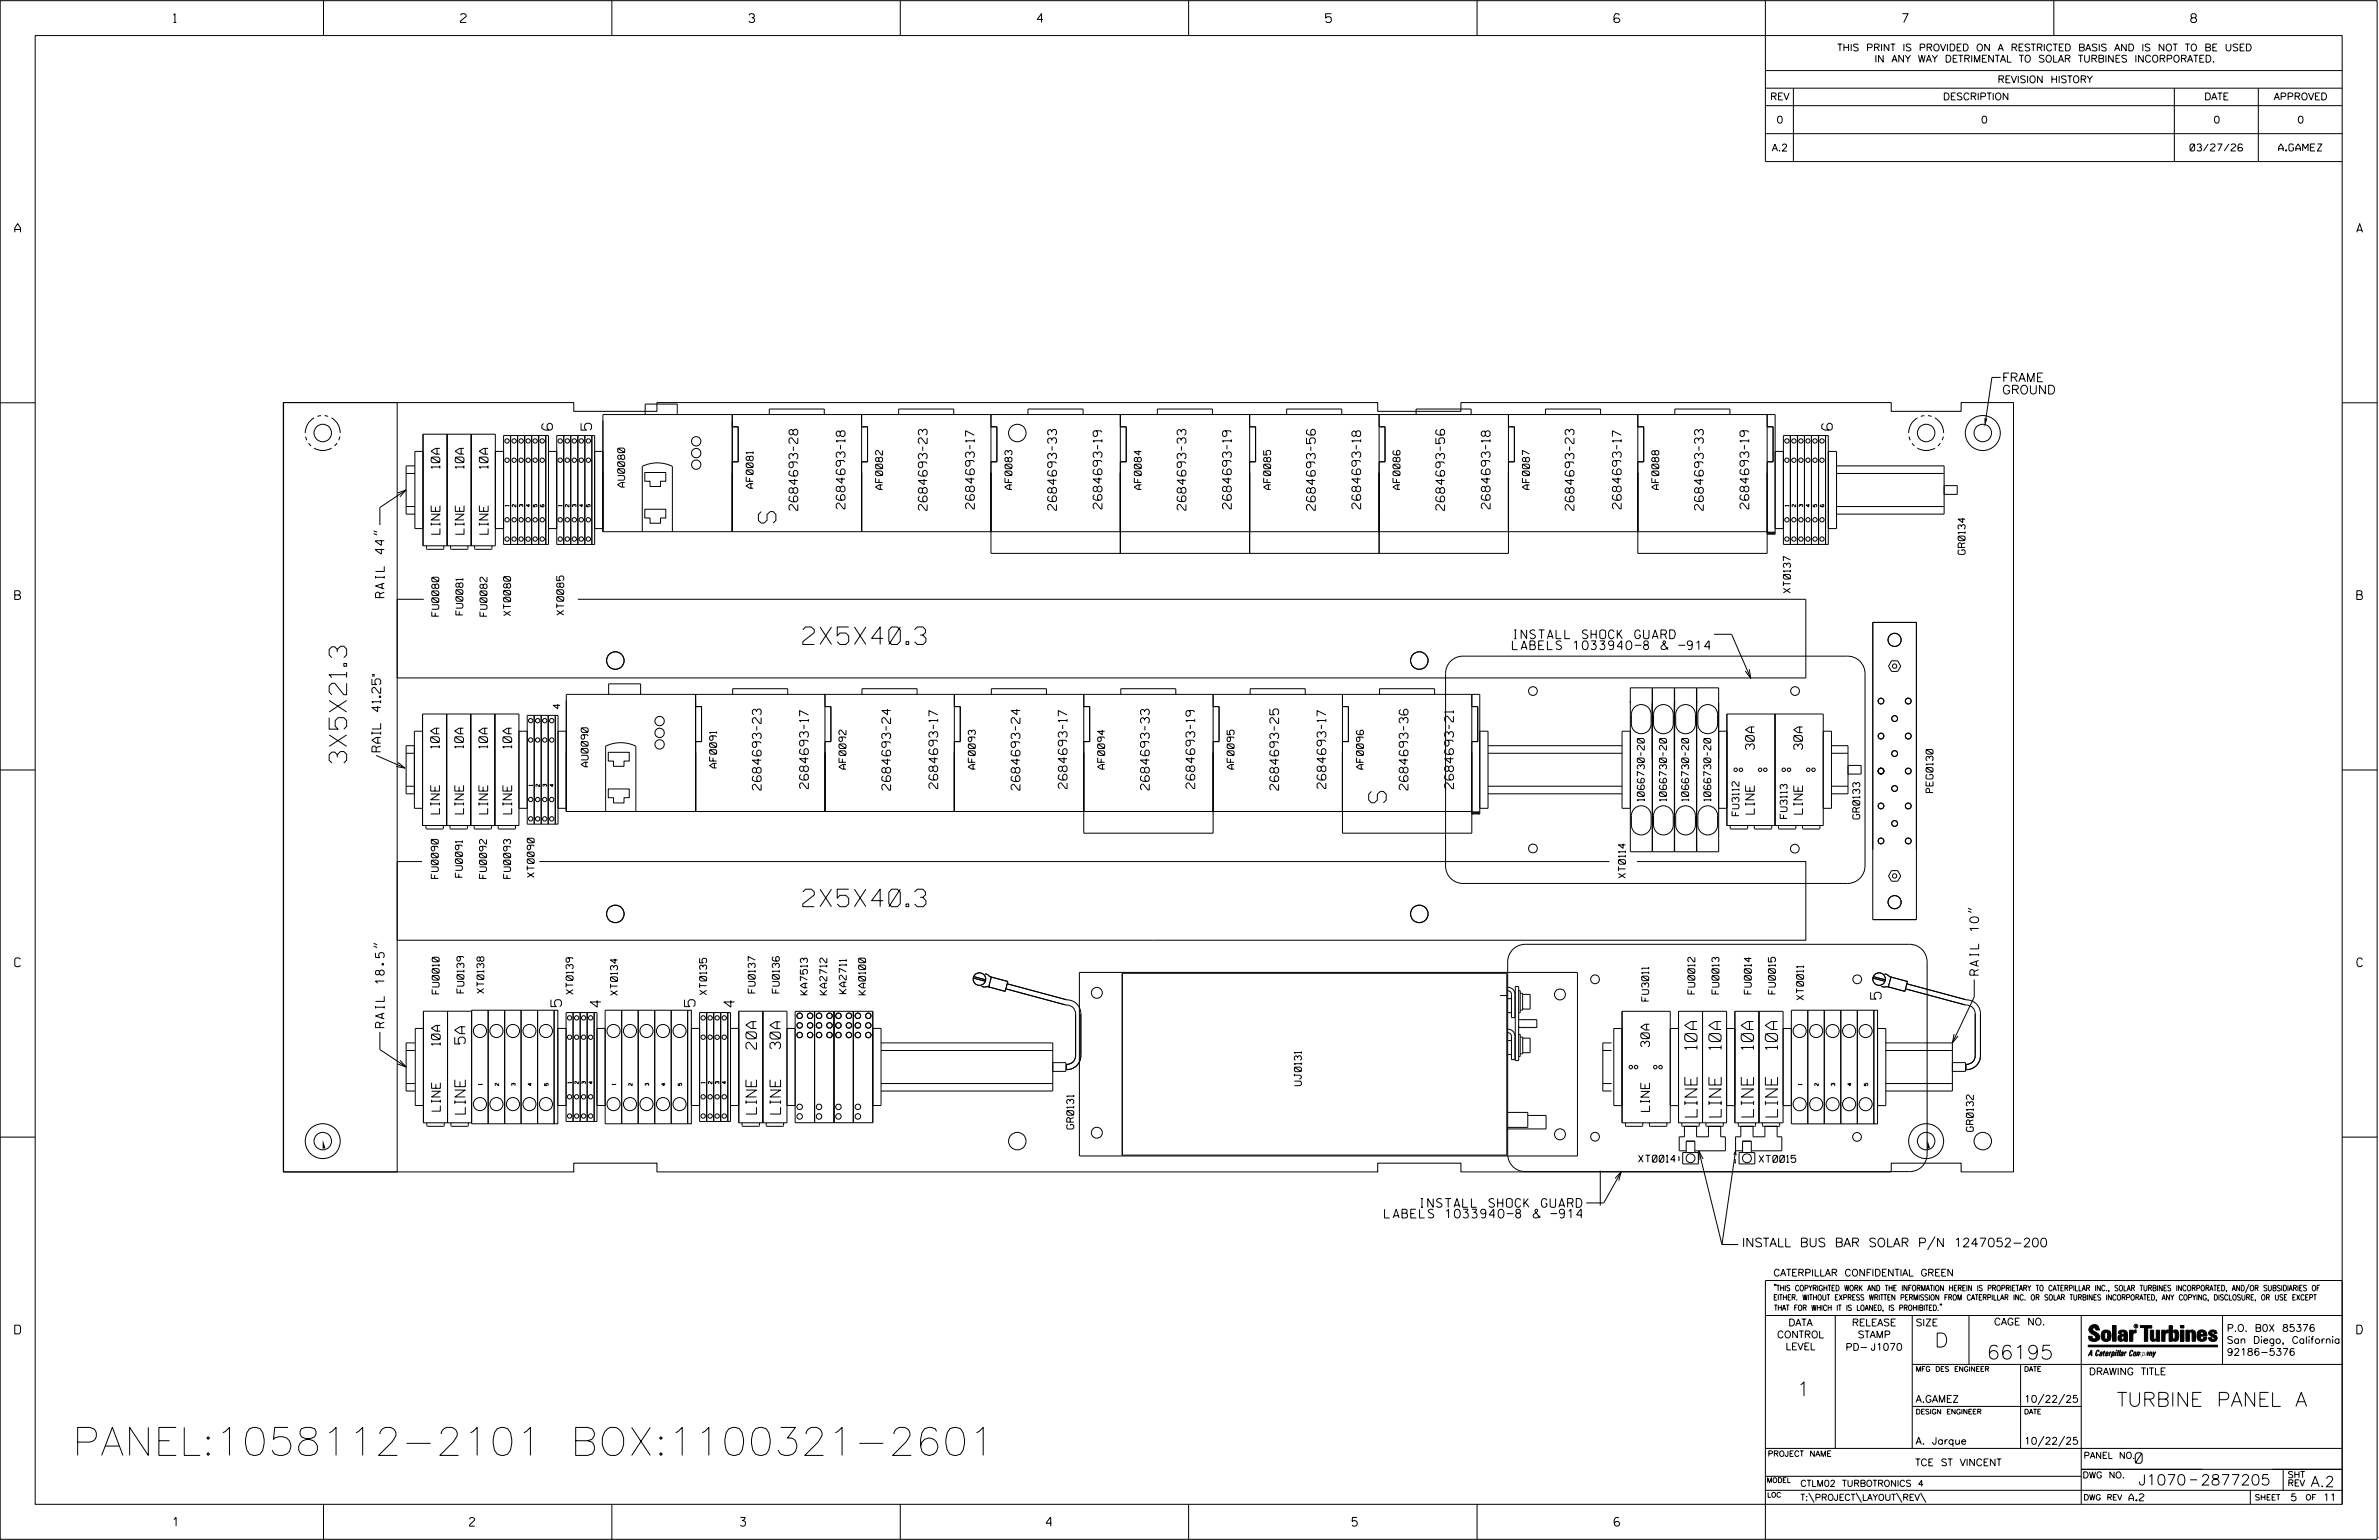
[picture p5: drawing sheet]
<svg xmlns="http://www.w3.org/2000/svg" width="864mm" height="559mm" viewBox="0 0 864 559" stroke-linecap="round" stroke-linejoin="round" font-family="sans-serif">
<defs><g id="words">
<text font-size="10.2" x="26.3" y="528.1">PANEL:1058112-2101 BOX:1100321-2601</text>
<g font-size="6.3">
<text x="281.7" y="189.8" transform="rotate(-90 281.7 189.8)">S</text>
<text x="291.4" y="233.8">2X5X40.3</text>
<text x="125.8" y="276.9" transform="rotate(-90 125.8 276.9)">3X5X21.3</text>
<text x="503.2" y="291.3" transform="rotate(-90 503.2 291.3)">S</text>
<text x="291.4" y="329">2X5X40.3</text>
</g>
<g font-size="5.1">
<text x="702.3" y="488.8">D</text>
<text x="721.2" y="493.2">66195</text>
<text x="652.2" y="506.5">1</text>
<text x="768.4" y="510.3">TURBINE PANEL A</text>
</g>
<g font-size="4.4">
<text x="616" y="380.8" transform="rotate(-90 616 380.8)">10A</text>
<text x="624.8" y="380.8" transform="rotate(-90 624.8 380.8)">10A</text>
<text x="636.5" y="380.8" transform="rotate(-90 636.5 380.8)">10A</text>
<text x="645.3" y="380.8" transform="rotate(-90 645.3 380.8)">10A</text>
<text x="616.1" y="405.3" transform="rotate(-90 616.1 405.3)">LINE</text>
<text x="624.8" y="405.3" transform="rotate(-90 624.8 405.3)">LINE</text>
<text x="636.5" y="405.3" transform="rotate(-90 636.5 405.3)">LINE</text>
<text x="645.3" y="405.3" transform="rotate(-90 645.3 405.3)">LINE</text>
</g>
<g font-size="3.8">
<text x="200.5" y="156.1" transform="rotate(-90 200.5 156.1)">6</text>
<text x="214.7" y="156.1" transform="rotate(-90 214.7 156.1)">5</text>
<text x="665.1" y="156.1" transform="rotate(-90 665.1 156.1)">6</text>
<text x="203.8" y="365.2" transform="rotate(-90 203.8 365.2)">5</text>
<text x="218.1" y="365.4" transform="rotate(-90 218.1 365.4)">4</text>
<text x="252.3" y="365.2" transform="rotate(-90 252.3 365.2)">5</text>
<text x="266.6" y="365.4" transform="rotate(-90 266.6 365.4)">4</text>
<text x="682.9" y="362.6" transform="rotate(-90 682.9 362.6)">5</text>
<text x="168.9" y="378.8" transform="rotate(-90 168.9 378.8)">5A</text>
<text x="274.6" y="380.7" transform="rotate(-90 274.6 380.7)">20A</text>
<text x="283.3" y="380.6" transform="rotate(-90 283.3 380.6)">30A</text>
<text x="168.9" y="404.2" transform="rotate(-90 168.9 404.2)">LINE</text>
<text x="274.6" y="404.2" transform="rotate(-90 274.6 404.2)">LINE</text>
<text x="283.4" y="404.2" transform="rotate(-90 283.4 404.2)">LINE</text>
<text x="775.1" y="531">0</text>
<text x="776.3" y="538.9">J1070</text>
<text x="798.8" y="538.9">2877205</text>
<text x="838.8" y="539.5">A.2</text>
</g>
<g font-size="3.2">
<text x="63" y="8.2">1</text>
<text x="167.2" y="8.2">2</text>
<text x="271.8" y="8.2">3</text>
<text x="376.5" y="8.2">4</text>
<text x="481.2" y="8.2">5</text>
<text x="690.6" y="8.2">7</text>
<text x="795.3" y="8.2">8</text>
<text x="5.4" y="84.3">A</text>
<text x="855.5" y="84.3">A</text>
<text x="726.8" y="143">GROUND</text>
<text x="726.8" y="138.5">FRAME</text>
<text x="159.7" y="170" transform="rotate(-90 159.7 170)">10A</text>
<text x="168.4" y="170" transform="rotate(-90 168.4 170)">10A</text>
<text x="177.2" y="170" transform="rotate(-90 177.2 170)">10A</text>
<text x="289.6" y="185.2" transform="rotate(-90 289.6 185.2)">2684693-28</text>
<text x="306.7" y="184.6" transform="rotate(-90 306.7 184.6)">2684693-18</text>
<text x="336.6" y="185.2" transform="rotate(-90 336.6 185.2)">2684693-23</text>
<text x="353.7" y="184.6" transform="rotate(-90 353.7 184.6)">2684693-17</text>
<text x="383.5" y="185.1" transform="rotate(-90 383.5 185.1)">2684693-33</text>
<text x="400" y="184.6" transform="rotate(-90 400 184.6)">2684693-19</text>
<text x="430.5" y="185.1" transform="rotate(-90 430.5 185.1)">2684693-33</text>
<text x="447" y="184.6" transform="rotate(-90 447 184.6)">2684693-19</text>
<text x="477.4" y="185.2" transform="rotate(-90 477.4 185.2)">2684693-56</text>
<text x="493.9" y="184.6" transform="rotate(-90 493.9 184.6)">2684693-18</text>
<text x="524.4" y="185.2" transform="rotate(-90 524.4 185.2)">2684693-56</text>
<text x="540.9" y="184.6" transform="rotate(-90 540.9 184.6)">2684693-18</text>
<text x="571.4" y="185.2" transform="rotate(-90 571.4 185.2)">2684693-23</text>
<text x="588.5" y="184.6" transform="rotate(-90 588.5 184.6)">2684693-17</text>
<text x="618.3" y="185.1" transform="rotate(-90 618.3 185.1)">2684693-33</text>
<text x="634.8" y="184.6" transform="rotate(-90 634.8 184.6)">2684693-19</text>
<text x="159.7" y="193.8" transform="rotate(-90 159.7 193.8)">LINE</text>
<text x="168.4" y="193.8" transform="rotate(-90 168.4 193.8)">LINE</text>
<text x="177.2" y="193.8" transform="rotate(-90 177.2 193.8)">LINE</text>
<text x="5.4" y="217.5">B</text>
<text x="139.5" y="216.9" transform="rotate(-90 139.5 216.9)">RAIL 44&quot;</text>
<text x="855.6" y="217.5">B</text>
<text x="549" y="231.7">INSTALL SHOCK GUARD</text>
<text x="549" y="235.7">LABELS 1033940-8 &amp; -914</text>
<text x="138.2" y="272.8" transform="rotate(-90 138.2 272.8)">RAIL 41.25&quot;</text>
<text x="159.5" y="271.5" transform="rotate(-90 159.5 271.5)">10A</text>
<text x="168.2" y="271.5" transform="rotate(-90 168.2 271.5)">10A</text>
<text x="177" y="271.5" transform="rotate(-90 177 271.5)">10A</text>
<text x="185.7" y="271.5" transform="rotate(-90 185.7 271.5)">10A</text>
<text x="636.8" y="272" transform="rotate(-90 636.8 272)">30A</text>
<text x="654.3" y="272" transform="rotate(-90 654.3 272)">30A</text>
<text x="276.3" y="286.7" transform="rotate(-90 276.3 286.7)">2684693-23</text>
<text x="293.4" y="286.2" transform="rotate(-90 293.4 286.2)">2684693-17</text>
<text x="323.3" y="286.7" transform="rotate(-90 323.3 286.7)">2684693-24</text>
<text x="340.4" y="286.2" transform="rotate(-90 340.4 286.2)">2684693-17</text>
<text x="370.2" y="286.7" transform="rotate(-90 370.2 286.7)">2684693-24</text>
<text x="387.4" y="286.2" transform="rotate(-90 387.4 286.2)">2684693-17</text>
<text x="417.2" y="286.6" transform="rotate(-90 417.2 286.6)">2684693-33</text>
<text x="433.7" y="286.2" transform="rotate(-90 433.7 286.2)">2684693-19</text>
<text x="464.2" y="286.7" transform="rotate(-90 464.2 286.7)">2684693-25</text>
<text x="481.3" y="286.2" transform="rotate(-90 481.3 286.2)">2684693-17</text>
<text x="511.1" y="286.6" transform="rotate(-90 511.1 286.6)">2684693-36</text>
<text x="527.6" y="286.2" transform="rotate(-90 527.6 286.2)">2684693-21</text>
<text x="159.5" y="295.4" transform="rotate(-90 159.5 295.4)">LINE</text>
<text x="168.3" y="295.4" transform="rotate(-90 168.3 295.4)">LINE</text>
<text x="177" y="295.4" transform="rotate(-90 177 295.4)">LINE</text>
<text x="185.7" y="295.4" transform="rotate(-90 185.7 295.4)">LINE</text>
<text x="636.8" y="295.4" transform="rotate(-90 636.8 295.4)">LINE</text>
<text x="654.3" y="295.4" transform="rotate(-90 654.3 295.4)">LINE</text>
<text x="5.4" y="350.8">C</text>
<text x="718.2" y="353.8" transform="rotate(-90 718.2 353.8)">RAIL 10&quot;</text>
<text x="855.6" y="350.8">C</text>
<text x="139.5" y="372.9" transform="rotate(-90 139.5 372.9)">RAIL 18.5&quot;</text>
<text x="159.8" y="379.3" transform="rotate(-90 159.8 379.3)">10A</text>
<text x="598.8" y="379.9" transform="rotate(-90 598.8 379.9)">30A</text>
<text x="159.8" y="403.2" transform="rotate(-90 159.8 403.2)">LINE</text>
<text x="598.8" y="403.3" transform="rotate(-90 598.8 403.3)">LINE</text>
<text x="502.6" y="442">LABELS 1033940-8 &amp; -914</text>
<text x="515.1" y="438.1">INSTALL SHOCK GUARD</text>
<text x="632.4" y="452.4">INSTALL BUS BAR SOLAR P/N 1247052-200</text>
<text x="5.4" y="484">D</text>
<text x="855.6" y="484">D</text>
<text x="62.8" y="553.8">1</text>
<text x="170.4" y="553.8">2</text>
<text x="268.8" y="553.8">3</text>
<text x="379.8" y="553.8">4</text>
<text x="490.8" y="553.8">5</text>
<text x="585.9" y="553.8">6</text>
</g>
<g font-size="2.5">
<text x="666.9" y="18.5">THIS PRINT IS PROVIDED ON A RESTRICTED BASIS AND IS NOT TO BE USED</text>
<text x="680.5" y="22.6">IN ANY WAY DETRIMENTAL TO SOLAR TURBINES INCORPORATED.</text>
<text x="725.1" y="30">REVISION HISTORY</text>
<text x="642.6" y="36.3">REV</text>
<text x="705.3" y="36.3">DESCRIPTION</text>
<text x="800.2" y="36.3">DATE</text>
<text x="825.4" y="36.3">APPROVED</text>
<text x="644.9" y="44.7">0</text>
<text x="719.1" y="44.7">0</text>
<text x="803.5" y="44.7">0</text>
<text x="834" y="44.7">0</text>
<text x="643.2" y="54.8">A.2</text>
<text x="795" y="54.8">03/27/26</text>
<text x="827.2" y="54.8">A.GAMEZ</text>
<text x="226.8" y="176.7" transform="rotate(-90 226.8 176.7)">AU0080</text>
<text x="273.4" y="177.2" transform="rotate(-90 273.4 177.2)">AF0081</text>
<text x="320.4" y="177.6" transform="rotate(-90 320.4 177.6)">AF0082</text>
<text x="367.3" y="177.6" transform="rotate(-90 367.3 177.6)">AF0083</text>
<text x="414.3" y="177.6" transform="rotate(-90 414.3 177.6)">AF0084</text>
<text x="461.3" y="177.6" transform="rotate(-90 461.3 177.6)">AF0085</text>
<text x="508.2" y="177.6" transform="rotate(-90 508.2 177.6)">AF0086</text>
<text x="555.2" y="177.6" transform="rotate(-90 555.2 177.6)">AF0087</text>
<text x="602.1" y="177.6" transform="rotate(-90 602.1 177.6)">AF0088</text>
<text x="713.3" y="201.2" transform="rotate(-90 713.3 201.2)">GR0134</text>
<text x="649.9" y="215.1" transform="rotate(-90 649.9 215.1)">XT0137</text>
<text x="159.3" y="223.6" transform="rotate(-90 159.3 223.6)">FU0080</text>
<text x="168" y="223.1" transform="rotate(-90 168 223.1)">FU0081</text>
<text x="176.8" y="223.6" transform="rotate(-90 176.8 223.6)">FU0082</text>
<text x="185.4" y="223.4" transform="rotate(-90 185.4 223.4)">XT0080</text>
<text x="204.6" y="223.2" transform="rotate(-90 204.6 223.2)">XT0085</text>
<text x="203.4" y="257.2" transform="rotate(-90 203.4 257.2)">4</text>
<text x="213.5" y="278.2" transform="rotate(-90 213.5 278.2)">AU0090</text>
<text x="260.1" y="278.7" transform="rotate(-90 260.1 278.7)">AF0091</text>
<text x="307.1" y="279.1" transform="rotate(-90 307.1 279.1)">AF0092</text>
<text x="354.1" y="279.1" transform="rotate(-90 354.1 279.1)">AF0093</text>
<text x="401" y="279.1" transform="rotate(-90 401 279.1)">AF0094</text>
<text x="448" y="279.1" transform="rotate(-90 448 279.1)">AF0095</text>
<text x="494.9" y="279.1" transform="rotate(-90 494.9 279.1)">AF0096</text>
<text x="701.7" y="287.6" transform="rotate(-90 701.7 287.6)">PEG0130</text>
<text x="596.9" y="290.6" transform="rotate(-90 596.9 290.6)">1066730-20</text>
<text x="604.9" y="290.6" transform="rotate(-90 604.9 290.6)">1066730-20</text>
<text x="613" y="290.6" transform="rotate(-90 613 290.6)">1066730-20</text>
<text x="621" y="290.6" transform="rotate(-90 621 290.6)">1066730-20</text>
<text x="631.3" y="296" transform="rotate(-90 631.3 296)">FU3112</text>
<text x="648.7" y="297" transform="rotate(-90 648.7 297)">FU3113</text>
<text x="675.1" y="297.2" transform="rotate(-90 675.1 297.2)">GR0133</text>
<text x="159.1" y="318.7" transform="rotate(-90 159.1 318.7)">FU0090</text>
<text x="167.9" y="318.3" transform="rotate(-90 167.9 318.3)">FU0091</text>
<text x="176.6" y="318.7" transform="rotate(-90 176.6 318.7)">FU0092</text>
<text x="185.3" y="318.7" transform="rotate(-90 185.3 318.7)">FU0093</text>
<text x="193.9" y="318.3" transform="rotate(-90 193.9 318.3)">XT0090</text>
<text x="590" y="318.6" transform="rotate(-90 590 318.6)">XT0114</text>
<text x="159.4" y="360.6" transform="rotate(-90 159.4 360.6)">FU0010</text>
<text x="168.4" y="360.3" transform="rotate(-90 168.4 360.3)">FU0139</text>
<text x="175.7" y="360.4" transform="rotate(-90 175.7 360.4)">XT0138</text>
<text x="208" y="360.8" transform="rotate(-90 208 360.8)">XT0139</text>
<text x="224.1" y="361.1" transform="rotate(-90 224.1 361.1)">XT0134</text>
<text x="256.5" y="361" transform="rotate(-90 256.5 361)">XT0135</text>
<text x="274.1" y="360.3" transform="rotate(-90 274.1 360.3)">FU0137</text>
<text x="282.9" y="360.3" transform="rotate(-90 282.9 360.3)">FU0136</text>
<text x="293.1" y="361" transform="rotate(-90 293.1 361)">KA7513</text>
<text x="300.1" y="361" transform="rotate(-90 300.1 361)">KA2712</text>
<text x="307.2" y="360.5" transform="rotate(-90 307.2 360.5)">KA2711</text>
<text x="314.2" y="361" transform="rotate(-90 314.2 361)">KA0100</text>
<text x="598.5" y="363.3" transform="rotate(-90 598.5 363.3)">FU3011</text>
<text x="615.3" y="360.7" transform="rotate(-90 615.3 360.7)">FU0012</text>
<text x="624" y="360.7" transform="rotate(-90 624 360.7)">FU0013</text>
<text x="635.7" y="360.7" transform="rotate(-90 635.7 360.7)">FU0014</text>
<text x="644.5" y="360.7" transform="rotate(-90 644.5 360.7)">FU0015</text>
<text x="654.7" y="362.8" transform="rotate(-90 654.7 362.8)">XT0011</text>
<text x="472.4" y="394" transform="rotate(-90 472.4 394)">UJ0131</text>
<text x="389.8" y="409.7" transform="rotate(-90 389.8 409.7)">GR0131</text>
<text x="716.3" y="410.5" transform="rotate(-90 716.3 410.5)">GR0132</text>
<text x="594.8" y="421.7">XT0014</text>
<text x="638.6" y="421.8">XT0015</text>
<text x="643.8" y="463">CATERPILLAR CONFIDENTIAL GREEN</text>
<text x="645.1" y="485.5">CONTROL</text>
<text x="649.2" y="481.1">DATA</text>
<text x="672.3" y="481.1">RELEASE</text>
<text x="674.4" y="485.5">STAMP</text>
<text x="695.4" y="481.1">SIZE</text>
<text x="723.8" y="480.8">CAGE NO.</text>
<text x="808.4" y="483.1">P.O. B0X 85376</text>
<text x="648.2" y="489.8">LEVEL</text>
<text x="669.9" y="490">PD- J1070</text>
<text x="808.4" y="487.5">San Diego, California</text>
<text x="808.4" y="491.8">92186-5376</text>
<text x="758.3" y="498.9">DRAWING TITLE</text>
<text x="695.4" y="508.9">A.GAMEZ</text>
<text x="734.8" y="508.9">10/22/25</text>
<text x="695.4" y="524.1">A. Jarque</text>
<text x="734.8" y="524.1">10/22/25</text>
<text x="695.2" y="531.9">TCE ST VINCENT</text>
<text x="772.8" y="544.6">A.2</text>
<text x="831.4" y="544.6">5</text>
<text x="843.3" y="544.6">11</text>
</g>
<g font-size="2.3">
<text x="756.4" y="529.2">PANEL NO.</text>
<text x="653.5" y="539.4">CTLM02 TURBOTRONICS 4</text>
<text x="756" y="536.3">DWG NO.</text>
<text x="830.4" y="539.3">REV</text>
<text x="830.4" y="536.2">SHT</text>
<text x="653.5" y="544.5">T:\PROJECT\LAYOUT\REV\</text>
</g>
<g font-size="2">
<text x="643.8" y="468.4">&quot;THIS COPYRIGHTED WORK AND THE INFORMATION HEREIN IS PROPRIETARY TO CATERPILLAR INC., SOLAR TURBINES INCORPORATED, AND/OR SUBSIDIARIES OF</text>
<text x="643.8" y="471.8">EITHER. WITHOUT EXPRESS WRITTEN PERMISSION FROM CATERPILLAR INC. OR SOLAR TURBINES INCORPORATED, ANY COPYING, DISCLOSURE, OR USE EXCEPT</text>
<text x="644" y="475.6">THAT FOR WHICH IT IS LOANED, IS PROHIBITED.&quot;</text>
<text x="641.7" y="528.5">PROJECT NAME</text>
<text x="756.3" y="544.3">DWG REV</text>
<text x="818.5" y="544.3">SHEET</text>
<text x="836.9" y="544.3">OF</text>
</g>
<g font-size="1.8">
<text x="695.4" y="497.6">MFG DES ENGINEER</text>
<text x="734.8" y="497.6">DATE</text>
<text x="695.4" y="513.1">DESIGN ENGINEER</text>
<text x="734.8" y="513.1">DATE</text>
<text x="641.3" y="538">MODEL</text>
<text x="641.5" y="543.3">LOC</text>
</g>
<g font-size="1.3">
<text x="184.7" y="183.7" transform="rotate(-90 184.7 183.7)">1</text>
<text x="187.3" y="183.9" transform="rotate(-90 187.3 183.9)">2</text>
<text x="189.8" y="183.9" transform="rotate(-90 189.8 183.9)">3</text>
<text x="192.4" y="183.9" transform="rotate(-90 192.4 183.9)">4</text>
<text x="194.9" y="183.9" transform="rotate(-90 194.9 183.9)">5</text>
<text x="204" y="183.7" transform="rotate(-90 204 183.7)">1</text>
<text x="206.6" y="183.9" transform="rotate(-90 206.6 183.9)">2</text>
<text x="209.1" y="183.9" transform="rotate(-90 209.1 183.9)">3</text>
<text x="211.7" y="183.9" transform="rotate(-90 211.7 183.9)">4</text>
<text x="214.2" y="183.9" transform="rotate(-90 214.2 183.9)">5</text>
<text x="649.3" y="183.7" transform="rotate(-90 649.3 183.7)">1</text>
<text x="651.8" y="183.9" transform="rotate(-90 651.8 183.9)">2</text>
<text x="654.4" y="183.9" transform="rotate(-90 654.4 183.9)">3</text>
<text x="656.9" y="183.9" transform="rotate(-90 656.9 183.9)">4</text>
<text x="659.5" y="183.9" transform="rotate(-90 659.5 183.9)">5</text>
<text x="662" y="183.9" transform="rotate(-90 662 183.9)">6</text>
<text x="193.3" y="285.2" transform="rotate(-90 193.3 285.2)">1</text>
<text x="195.8" y="285.4" transform="rotate(-90 195.8 285.4)">2</text>
<text x="198.4" y="285.4" transform="rotate(-90 198.4 285.4)">3</text>
<text x="200.9" y="285.4" transform="rotate(-90 200.9 285.4)">4</text>
<text x="175" y="393.7" transform="rotate(-90 175 393.7)">1</text>
<text x="181" y="393.9" transform="rotate(-90 181 393.9)">2</text>
<text x="187" y="393.9" transform="rotate(-90 187 393.9)">3</text>
<text x="193" y="393.9" transform="rotate(-90 193 393.9)">4</text>
<text x="199" y="393.9" transform="rotate(-90 199 393.9)">5</text>
<text x="207.4" y="393" transform="rotate(-90 207.4 393)">1</text>
<text x="209.9" y="393.3" transform="rotate(-90 209.9 393.3)">2</text>
<text x="212.5" y="393.3" transform="rotate(-90 212.5 393.3)">3</text>
<text x="215" y="393.3" transform="rotate(-90 215 393.3)">4</text>
<text x="223.5" y="393.7" transform="rotate(-90 223.5 393.7)">1</text>
<text x="229.5" y="393.9" transform="rotate(-90 229.5 393.9)">2</text>
<text x="235.5" y="393.9" transform="rotate(-90 235.5 393.9)">3</text>
<text x="241.5" y="393.9" transform="rotate(-90 241.5 393.9)">4</text>
<text x="247.5" y="393.9" transform="rotate(-90 247.5 393.9)">5</text>
<text x="255.9" y="393" transform="rotate(-90 255.9 393)">1</text>
<text x="258.4" y="393.3" transform="rotate(-90 258.4 393.3)">2</text>
<text x="261" y="393.3" transform="rotate(-90 261 393.3)">3</text>
<text x="263.5" y="393.3" transform="rotate(-90 263.5 393.3)">4</text>
<text x="654.1" y="393.7" transform="rotate(-90 654.1 393.7)">1</text>
<text x="660.1" y="393.9" transform="rotate(-90 660.1 393.9)">2</text>
<text x="666" y="393.9" transform="rotate(-90 666 393.9)">3</text>
<text x="672" y="393.9" transform="rotate(-90 672 393.9)">4</text>
<text x="678" y="393.9" transform="rotate(-90 678 393.9)">5</text>
<text x="609.3" y="421">1</text>
<text x="629.7" y="422">1</text>
</g>
<text font-size=".9" x="775.1" y="481.7">R</text>
</g></defs>
<g fill="none" stroke="#000" stroke-width=".36">
<path d="M.1 .2h862.8v558.4h-862.8zM12.8 12.9h837.4v533h-837.4zM117.4 .2v12.7M222.1 .2v12.7M326.8 .2v12.7M431.5 .2v12.7M536.2 .2v12.7M587.9 5.5l-.5-.5h-1l-.5 1v1.7l.5 .4h1l.6-.4v-.6l-.6-.5h-1l-.5 .5M640.9 .2v58.4h209.3M745.6 .2v12.7M640.9 25.6h209.3M640.9 32h209.3"/>
<path d="M640.9 38.3h209.3M651 32v26.6M789.3 32v26.6M819.8 32v26.6M640.9 48.5h209.3M726.3 136.9h-3.2l-2.2 14.9M.1 146.2h12.7M102.8 146.1h105.5v3.2h30.2v-3.2h261.6v3.2h30.2v-3.2h156.2v3.2h25.4v-3.2h19v279.1h-19v-3.1h-25.4v3.1h-156.2v-3.1h-30.2v3.1h-261.6v-3.1h-30.2v3.1h-105.5zM102.9 146.1h41.3v279.1h-41.3zM110.9 158.4l.5 1.3M114 151.6a6.5 6.5 0 0 0-3.2 5.5M116.5 150.8l-1.3 .3"/>
<path d="M117.8 150.8l1.3 .3M120.3 151.6a6.3 6.3 0 0 1 3.2 5.5M123.4 158.4l-.5 1.3M153.6 157.6h26.2v40.4h-26.2zM162.3 157.6v40.4M171.1 157.6v40.4M182.8 158h16.3v39.6h-16.3zM185.3 158v39.6M187.9 158v39.6M190.5 158v39.6M193 158v39.6M195.5 158v39.6"/>
<path d="M198.1 158v39.6M202.1 158h13.8v39.6h-13.8zM204.6 158v39.6M207.2 158v39.6M209.8 158v39.6M212.3 158v39.6M214.8 158v39.6M234.2 150.4v-3.8h11.7v3.8M265.8 154.9h2.2v12.7h-2.2M265.8 150.4v42.5M279.3 150.4v-2h19.9v2M312.8 154.9h2.1v12.7h-2.1"/>
<path d="M312.8 150.4v42.5M326.2 150.4v-2h20v2M359.7 154.9h2.2v12.7h-2.2M359.7 150.4v50.4h187.9v-50.4M373.2 150.4v-2h20v2M406.7 154.9h2.1v12.7h-2.1M406.7 150.4v50.4M420.1 150.4v-2h20v2M453.6 154.9h2.2v12.7h-2.2M453.6 150.4v50.4M467.1 150.4v-2h20v2M500.6 154.9h2.2v12.7h-2.2"/>
<path d="M500.6 150.4v50.4M514.1 150.4v-2h19.9v2M547.6 154.9h2.1v12.7h-2.1M561 150.4v-2h20v2M594.5 154.9h2.2v12.7h-2.2M608 150.4v-2h20v2M641.5 150.4v50.4h-47v-50.4M641.5 154.9h2.1v12.7h-2.1M647.4 158h16.3v39.6h-16.3zM649.9 158v39.6M652.5 158v39.6M655 158v39.6"/>
<path d="M657.6 158v39.6M660.2 158v39.6M662.7 158v39.6M693 158.4l.4 1.3M696.1 151.6a6.5 6.5 0 0 0-3.2 5.5M698.5 150.8l-1.2 .3M699.9 150.8l1.3 .3M702.4 151.6a6.3 6.3 0 0 1 3.2 5.5M705.4 158.4l-.4 1.3M850.2 146.2h12.7M112 160.8l.9 1M114 162.6a6.3 6.3 0 0 0 6.4 0"/>
<path d="M122.3 160.8l-.9 1M144.3 178.9l3.1-1.1-2.2 2.4M147.4 177.8l-9.5 6.4v6.3M147.4 171.8h3.2M150.6 169.1h-3.2v17.4h3.2M153.6 163.8h-3v28h3M179.8 163.8h3M199.1 163.8h3M215.9 163.8h3M234.1 171.5h7.6v3.1h-1.9v1.9h-3.8v-1.9h-1.9zM644.4 163.8h3M663.7 163.8h3v28h-3"/>
<path d="M666.7 169.1h39v17.4h-39M666.7 171.8h39M694.1 160.8l.9 1M696 162.6a6.3 6.3 0 0 0 6.5 0M704.4 160.8l-.9 1M705.7 176.2h4.8v3.2h-4.8M135.6 193.6l1.3 .5M135.6 192.6l1.3 .5M147.4 183.8h3.2M154.8 198v1l.2 .3h5.9l.2-.3v-1M163.5 198v1l.3 .3h5.8l.3-.3v-1M172.3 198v1l.2 .3h5.8l.3-.3v-1"/>
<path d="M179.8 191.8h3M196.4 183.1l-.2 .6 .4 .2h.7l.1-.6-.1-.2-.5 .2 .2 .6M199.1 191.8h3M215.9 191.8h3M233.2 192.9v-23.7a12.4 12.4 0 0 1 10.9 0v23.7M234.1 184.8h7.6v3.2h-1.9v1.9h-3.8v-1.9h-1.9zM641.5 193.1l2.9 .7h-2.9l2.9-.7zM641.5 192.9h-422.6v-42.5h425.5v43.4M644.4 191.8h3M666.7 183.8h39M153.8 217.5h-9.6v28.5h511.3v-28.5h-445.7M526.6 239.9l1.7-1.2 2.8-.6h139.6a6.3 6.3 0 0 1 6.3 6.3v69.8a6.4 6.4 0 0 1-6.3 6.4h-139.6a6.3 6.3 0 0 1-6.3-6.4v-69.8l.6-2.7z"/>
<path d="M622.2 230.2h6.4l6.9 15.9M679.8 225.8h15.9v107.9h-15.9zM686.6 239.8h2.3l1.1 1.9-1.1 1.9h-2.3l-1-1.9zM153.4 259.1h35v40.4h-35zM162.1 259.1v40.4M170.9 259.1v40.4M179.6 259.1v40.4M191.4 259.6h11.2v39.4h-11.2zM193.9 259.6v39.4M196.5 259.6v39.4M199 259.6v39.4M201.6 259.6v39.4"/>
<path d="M220.9 252v-3.9h11.7v3.9M252.5 252v42.5M252.5 256.4h2.2v12.7h-2.2M266 252v-2.1h20v2.1M299.5 256.4h2.1v12.7h-2.1M299.5 252v42.5M312.9 252v-2.1h20v2.1M346.4 256.4h2.2v12.7h-2.2M346.4 252v42.5M359.9 252v-2.1h20v2.1M393.4 256.4h2.2v12.7h-2.2M393.4 252v50.3h47v-50.3"/>
<path d="M406.9 252v-2.1h19.9v2.1M440.4 256.4h2.1v12.7h-2.1M453.8 252v-2.1h20v2.1M487.3 256.4h2.2v12.7h-2.2M500.8 252v-2.1h20v2.1M534.3 256.4h2.1v12.7h-2.1M534.3 252v50.3h-47v-50.3M591.8 249.6h8v59.5h-8zM593.3 256.7a3.6 3.6 0 0 1 3.9-.8 3.6 3.6 0 0 1 2.2 3.4v3.4a3.6 3.6 0 0 1-3.6 3.5 3.6 3.6 0 0 1-3.6-3.5v-3.9zM599.9 249.6h7.9v59.5h-7.9zM601.3 256.7a3.6 3.6 0 0 1 3.9-.8 3.6 3.6 0 0 1 2.2 3.4v3.4a3.6 3.6 0 0 1-3.6 3.5 3.6 3.6 0 0 1-3.5-3.5v-3.9zM607.9 249.6h7.9v59.5h-7.9z"/>
<path d="M609.4 256.7a3.6 3.6 0 0 1 3.9-.8 3.6 3.6 0 0 1 2.2 3.4v3.4a3.6 3.6 0 0 1-3.6 3.5 3.6 3.6 0 0 1-3.6-3.5v-3.9zM615.9 249.6h8v59.5h-8zM617.4 256.7a3.6 3.6 0 0 1 3.9-.8 3.6 3.6 0 0 1 2.2 3.4v3.4a3.6 3.6 0 0 1-3.6 3.5 3.6 3.6 0 0 1-3.6-3.5l.1-3.9zM626.9 259.1h34.9v40.4h-34.9zM635 242.9l.5 3.2-1.9-2.6M644.3 259.1v40.4M.1 279.4h12.7M136.6 274.1l10.4 4.6M144.5 276.7l2.5 2-3.2-.6M147.4 273.3h3.2M150.6 270.6h-3.2v17.4h3.2M153.4 265.3h-3v28h3"/>
<path d="M188.4 265.3h3M202.6 265.3h3M220.8 273h7.6v3.2h-1.9v1.9h-3.8v-1.9h-1.9zM537.2 265.3h3v28h-3M540.2 273.3h48.6M540.2 270.6h48.6M591.8 265.3h-3v28h3M623.9 265.3h3M661.8 265.3h3v28h-3M664.8 270.6h6v17.4h-6M664.8 273.3h6M670.8 277.7h4.8v3.2h-4.8"/>
<path d="M850.2 279.4h12.7M147.4 285.3h3.2M154.6 299.5v1.1l.3 .2h5.8l.2-.2v-1.1M163.4 299.5v1.1l.2 .2h5.8l.3-.2v-1.1M172.1 299.5v1.1l.3 .2h5.8l.2-.2v-1.1M180.8 299.5v1.1l.3 .2h5.8l.2-.2v-1.1M188.4 293.3h3M202.6 293.3h3M219.9 294.5v-23.7a12.5 12.5 0 0 1 10.9 0v23.7M220.8 286.3h7.6v3.2h-1.9v1.9h-3.8v-1.9h-1.9zM534.3 294.6l2.9 .7h-2.9l2.9-.7zM534.3 294.5h-328.7v-42.5h331.6v43.3"/>
<path d="M540.2 285.3h48.6M540.2 288h48.6M593.3 293.4a3.6 3.6 0 0 1 3.9-.7 3.6 3.6 0 0 1 2.2 3.2v3.5a3.6 3.6 0 0 1-3.6 3.6 3.6 3.6 0 0 1-3.6-3.6v-3.9zM601.3 293.4a3.6 3.6 0 0 1 3.9-.7 3.6 3.6 0 0 1 2.2 3.2v3.5a3.6 3.6 0 0 1-3.6 3.6 3.6 3.6 0 0 1-3.5-3.6v-3.9zM609.4 293.4a3.6 3.6 0 0 1 3.8-.7 3.6 3.6 0 0 1 2.3 3.2v3.5a3.6 3.6 0 0 1-3.6 3.6 3.6 3.6 0 0 1-3.6-3.6v-3.9zM617.4 293.4a3.6 3.6 0 0 1 3.9-.7 3.6 3.6 0 0 1 2.2 3.2v3.5a3.6 3.6 0 0 1-3.6 3.6 3.6 3.6 0 0 1-3.6-3.6l.1-3.9zM623.9 293.3h3M628.1 299.5v1.1l.3 .2h5.8l.2-.2v-1.1M636.8 299.5v1.1l.3 .2h5.8l.2-.2v-1.1M645.6 299.5v1.1l.2 .2h5.9l.2-.2v-1.1M654.3 299.5v1.1l.3 .2h5.8l.2-.2v-1.1M664.8 285.3h6"/>
<path d="M153.2 312.6h-9v28.6h511.3v-28.6h-61.3M195.8 312.6h388.4M686.6 315.9h2.3l1.1 2-1.1 1.9h-2.3l-1-1.9zM714.4 330.6l1.3 .5M714.4 329.6l1.3 .5M135.6 343.3l1.3 .5M135.6 342.3l1.3 .5M353.3 354.9l4.4 1.2M353.4 354.4l4.4 1.1M356.3 357.9l1.1 .3h1.8M357.5 353.4l1.1 .2 .5 .6 1 .4M359.9 354.5l6 1.6-1 3.6-6-1.6z"/>
<path d="M365.6 357l21.7 5.8a5.1 5.1 0 0 1 5.1 5.1v15.1a5.1 5.1 0 0 1-5.2 5.1v-1.9a3.2 3.2 0 0 0 3.3-3.2v-15.1a3.3 3.3 0 0 0-3.7-3.3l-21.7-5.8M391.8 352.8h180.8v66.7h-180.8zM407.4 353.2h139.6v65.9h-139.6zM547.3 358.2a2.54 2.54 0 0 1 2.6 2.6v8.5h-1.2v-8.5a1.28 1.28 0 0 0-1.4-1.3M549.2 344.5l1.7-1.2 2.7-.6h139.6a6.3 6.3 0 0 1 6.4 6.3v69.8a6.3 6.3 0 0 1-6.4 6.3h-139.6a6.3 6.3 0 0 1-6.3-6.3v-69.8l.6-2.7zM550.1 358h1.2v26.8h-1.2zM551.3 359.5h.6v8h-.6M679.9 354.9l4.3 1.2M680 354.4l4.4 1.1M684.1 353.4l1 .2 1.6 1M685.7 358.2h-1.7M686.4 354.5l6 1.6-.9 3.6-6-1.6z"/>
<path d="M692.2 357l21.6 5.8a5.1 5.1 0 0 1 5.1 5.1v15.1a5.1 5.1 0 0 1-5.2 5.1v-1.9a3.2 3.2 0 0 0 3.3-3.2v-15.1a3.3 3.3 0 0 0-3.6-3.3l-21.7-5.8M716.7 355.4v6.4l-8 16.6M137.9 374.5v6.3l9.5 6.4M150.6 378.4h-3.2v17.5h3.2M153.7 373.2h-3v27.9h3M162.5 366.9v40.5M171.2 366.6h30v41.2h-30zM171.2 366.9h-17.5v40.5h17.5M177.2 366.6v41.2M183.2 366.6v41.2M189.2 366.6v41.2M195.2 366.6v41.2"/>
<path d="M201.2 366.6h1.3v41.2h-1.3zM205.5 373.2h-3v27.9h3M205.5 367.4h11.2v39.5h-11.2zM208 367.4v39.5M210.6 367.4v39.5M213.1 367.4v39.5M215.7 367.4v39.5M216.7 373.2h3M219.7 366.6h29.9v41.2h-29.9zM225.7 366.6v41.2M231.7 366.6v41.2M237.7 366.6v41.2"/>
<path d="M243.7 366.6v41.2M249.6 366.6h1.4v41.2h-1.4zM254 367.4h11.2v39.5h-11.2zM254 373.2h-3v27.9h3M256.5 367.4v39.5M259.1 367.4v39.5M261.6 367.4v39.5M264.2 367.4v39.5M265.2 373.2h3M268.2 366.9h17.5v40.5h-17.5zM276.9 366.9v40.5M285.7 373.2h2.9"/>
<path d="M288.6 367h28.2v40.4h-28.2zM295.7 367v40.4M302.8 367v40.4M309.8 367v40.4M316.8 373.2h3v27.9h-3M319.8 378.4h62.4v17.5h-62.4M544.5 361.2h2.5M547.3 373.5a2.56 2.56 0 0 1 2.6 2.5v8.5h-1.2v-8.5a1.33 1.33 0 0 0-1.4-1.3M547.3 377.6h1.4M547.3 367.5h1.4M547.3 362.4h1.4M551.3 369.9l.3 .2 .4-.2 .3 .2 .3-.2 .3 .2 .3-.2 .3 .2 .4-.2 .3 .2 .3-.2 .3 .2 .3-.2 .3 .2 .4-.2 .3 .2 .3-.2 .3 .2 .3-.2 .4 .2 .3-.2 .2 .1v2.9l-.2-.2-.3 .3-.4-.3-.3 .3-.3-.3-.3 .3-.3-.3-.4 .3-.3-.3-.3 .3-.3-.3-.3 .3-.3-.3-.4 .3-.3-.3-.3 .3-.3-.3-.3 .3-.3-.3-.4 .3-.3-.7"/>
<path d="M551.3 375.4h.6v8h-.6M551.9 376.3h.9v6.1h-.9M551.9 360.4h.8v6.1h-.8M552.7 360.8h2.7v5.3h-2.7M552.8 376.7h2.6v5.3h-2.6M585 378.4h-3.2v17.5h3.2M588.8 367h17.5v40.4h-17.5zM588.8 373.2h-3v28h3M606.3 373.2h3M609.3 367h17.5v40.4h-17.5zM618 367v40.4M626.8 373.2h3"/>
<path d="M629.8 367h17.5v40.4h-17.5zM638.5 367v40.4M647.3 373.2h3M650.3 366.6h29.9v41.2h-29.9zM656.2 366.6v41.2M662.2 366.6v41.2M668.2 366.6v41.2M674.2 366.6v41.2M680.2 366.6h1.4v41.2h-1.4zM681.6 373.2h3v28h-3zM684.6 378.4h24.1M708.7 378.4v17.5h-24.1"/>
<path d="M709.4 375.2l-.7 3.2 2.1-2.5M145.2 384.7l2.2 2.5-3.1-1.1M147.4 393.2h3.2M147.4 381.2h3.2M319.8 393.2h62.4M319.8 381.2h62.4M382.2 385.6h4.7v3.2h-4.7M547.3 382.7h1.4M581.8 393.2h3.2M581.8 381.2h3.2M684.6 393.2h24.1M684.6 381.2h24.1"/>
<path d="M708.7 385.6h4.8v3.2h-4.8M.1 412.6h12.7M154.9 407.4v1l.3 .3h5.8l.3-.3v-1M163.7 407.4v1l.2 .3h5.8l.3-.3v-1M216.7 401.1h3M265.2 401.1h3M269.4 407.4v1l.3 .3h5.7l.3-.3v-1M278.1 407.4v1l.3 .3h5.8l.2-.3v-1M285.7 401.1h2.9M547 403.6h7.6v5.5h-7.6M554.6 404.7h6.6v4.9h-14.2M590.1 407.4v1l.2 .3h5.8l.2-.3v-1"/>
<path d="M598.8 407.4v1l.3 .3h5.7l.3-.3v-1M606.3 401.2h3M610.5 407.4v1l.3 .3h5.8l.2-.3v-1M610.8 418.2h5.7v4.1h-5.7zM611.5 408.7v3.8h-1.9v5.1h2.5M615.2 418.2v-4.1h-3.1v4.1M615.9 408.7v3.8h4.3v-3.8M616.7 417.7l8.4 33.9M619.3 407.4v1l.2 .3h5.8l.3-.3v-1M624.6 408.7v3.8h1.7v5.1h-11.1M626.8 401.2h3M629.4 419.1l.6-1.5 .2 1.6"/>
<path d="M630 417.6h2.6M630 417.6l-4.9 34M631 407.4v1l.3 .3h5.7l.3-.3v-1M631.3 418.2h5.7v4.1h-5.7zM631.9 408.7v3.8h-1.9v5.1M635.7 418.2v-4.1h-3.1v4.1M636.4 408.7v3.8h4.3v-3.8M639.8 407.4v1l.2 .3h5.8l.2-.3v-1M645.1 408.7v3.8h1.7v5.1h-11.1M647.3 401.2h3M850.2 412.6h12.7M580.9 424.8v12.6"/>
<path d="M586.2 427.6l2.3-2.4-.9 3.2M588.5 425.2l-6.3 11.3h-6.4M618.2 420.6l-1.5-2.9v3.2M625.1 451.6h5.9M702.5 448.7l-2.8 4.8M640.9 477.3h209.3M644.2 466.1l-.1 .4M644.7 466.1l-.2 .4M666.2 477.3v48.3M694.2 477.3v48.3M704.4 473.3l-.1 .4M704.8 473.3l-.1 .4"/>
<path d="M714.8 477.3v17.8M755.5 477.3v68.6M806.8 477.3v17.8M816.5 466l-1.4 3.1M850.2 464.6h-209.3v94M850.2 464.8v81.1M694.2 495.1h156M733.5 495.1v30.5M758.6 481.4a2.02 2.02 0 0 1 3.1-.1l.5 1.3h-1.3l-.2-.6-.4-.2-.6 .1-.1 .4 .4 .7a2.46 2.46 0 0 1 2.2 2.9 2.83 2.83 0 0 1-3.8 .3l-.3-1.3h1.3l.2 .7 .6 .3 .5-.2 .2-.5-.4-.6-1.9-1.2-.4-.9zM759.2 491.3h-.7l.7-1.2v1.9h.2l-.1-2.1-1.3 2.1 .5-.5h.7M761.3 490l.3-.2 .4 .3-.1 .3-.3-.4-.4 .3-.3 1.6h.4l.4-.5-.3 .6-.4 .1-.3-.4zM762.6 490.6l.5-.1-.1 1.4h-.9a.74 .74 0 0 1 .9-.8l-.3 .7-.5 .1 .2-.5 .6-.2v-.5l-.7 .2z"/>
<path d="M763 483.2a2.17 2.17 0 0 1 3.1 0l.3 1.4-.3 1.5a2.17 2.17 0 0 1-3.1 0l-.3-1.5zM763.6 490.5l.4-.4 .2 .6h-.3l-.3 .9 .2 .4-.3-.1zM764.1 483.7l.5-.4 .4 .3v2.2l-.4 .2-.5-.2zM764.6 491.1l.6 .2v-.7l-.4-.1-.4 .6-.1 .8h.6M764.6 491.1l-.1 .8h.4M764.6 482.6v.8M764.8 490.7l.4 .1v.3h-.6zM765 491.5l-.1 .4zM766 490.5l-.5 1.5zM766 490.8l.4-.3-.4 .4M766.9 481h1.3v5.7h-1.3zM767 490.8l.5 .1-.3 .8-.4 .2z"/>
<path d="M767.3 490.5h-.5l-.5 2M767.3 490.5a.8 .8 0 0 1 .2 1 .8 .8 0 0 1-.9 .4l-.1 .6M767.3 490.5l-.1 .2M768.1 490.5l-.4 1.5zM768.2 489.9h.3l-.1 .2h-.2zM769 489.9l-.5 2.1zM769.7 489.9l-.6 2.1zM770.1 491.4l.5-.3-.5 .8zM770.4 491.9h.1M770.6 491.1l.1-.4-.7 .2 .1-.3 .6-.1 .2 .3-.5 1.1M770.6 491.1a.74 .74 0 0 0-.8 .8h.6M771 484.8h-.7l-.3 .6 .4 .7 .5-.3 .1-2.4h-.8l-.1 .4h-1.2a1.71 1.71 0 0 1 1.8-1.3 1.71 1.71 0 0 1 1.6 1.4v2.8h-1.1l-.1-.6"/>
<path d="M771 484.2l-1.5 .1a1.41 1.41 0 0 0 0 2.4l.5 .1 1.1-.7M771.2 486.1h-.1M771.4 490.5l.1 .3 .4-.3-.9 1.5zM771.5 490.8h.1M773 482.7h1.2v.5l.5-.5 .7-.1v1h-.6l-.5 .4-.1 2.7h-1.2zM773.3 490.3l.6-.4 .4 .2-.1 .4-.3-.4a1.28 1.28 0 0 0-.5 1.8l.6-.4-.1 .4-.8 .1zM774.7 490.8l.5-.3a.88 .88 0 0 1 .2 .9 .88 .88 0 0 1-.7 .7l-.2-.2zM774.8 490.9h.5l-.3 1h-.3l-.2-.2zM775.2 490.5l-.1 .2M776.8 481h4.3v.9h-1.5v4.8h-1.3M776.8 490.6l-.8 .2v-.3l-.4 1.5 .8-1.3v1.3l.3-1.2M779.3 491.1h.4"/>
<path d="M779.6 490.5h.3l-.3 1.4M779.6 490.7h.2l-.1 .4M779.7 491.1l-.1 .4M779.7 491.1l-.4 .2M780.1 492l.4-1.5 .1 .3 .3-.3 .3 .2-.3 1.3v-1.3l-.7 1.3M780.6 482.7h1.2v2.7l.1 .4 .4 .3 .4-.7v-2.7h1.2l.1 4h-1.3v-.5l-1.1 .6-.7-.3-.3-.7zM781.6 492.5l1-2-.8 1.3-.2-1.3-.2 2M784.7 482.7h1.2v.5l.5-.5 .7-.1v1h-.5l-.6 .4-.1 2.7h-1.2zM787.4 481h1.2v2a1.4 1.4 0 0 1 2.2 .2l.1 1.4-.4 1.9-1.5 .1-.4-.5v-1l.5 .9 .5-.3v-2.1l-.5-.4-.5 .7v2.8h-1.2zM791.5 482.7h1.3v4h-1.3zM791.5 481h1.3v.9h-1.3zM793.5 482.7h1.3v.4l.7-.5 1.1 .2 .4 .6v3.3h-1.2l-.3-3.4-.7 .2v3.2h-1.3z"/>
<path d="M794.8 483.1h.1M797.7 483.2a1.92 1.92 0 0 1 2.4-.5 1.92 1.92 0 0 1 1 2.1h-2.3v.8l.6 .5 .5-.3v-.5h1.2a1.83 1.83 0 0 1-2.1 1.4 1.83 1.83 0 0 1-1.5-2.1zM798.8 484.2v.6M799.1 483.4h.6l.2 .8h-1.1zM804.6 482.9a1.84 1.84 0 0 0-2.9 .8 3.3 3.3 0 0 0 2.2 1.9l-.5 .5-.4-.3-.1-.4h-1.2l.1 .6a1.92 1.92 0 0 0 2.9 .4M804.9 483.8h-1.2l-.2-.6-.5 .1-.1 .3 .1 .3 1.8 .9M805.1 488.1h-47.1v.6h47.1M694.2 510.3h61.3M742 505.8l-2.2 3.9M749.5 505.8l-2.2 3.9M640.9 525.6h209.2M640.9 535.7h114.6"/>
<path d="M742 521.1l-2.2 3.8M749.5 521.1l-2.2 3.8M755.5 533.2h94.7M795 537h2.6M828.8 533.2v7.6M117.4 545.9v12.7M222.1 545.9v12.7M326.8 545.9v12.7M431.5 545.9v12.7M536.2 545.9v12.7M640.9 540.8h209.3M656.6 541.7l2 3.5"/>
<path d="M673.8 541.7l1.9 3.5M688.4 541.7l2 3.5M697.2 541.7l1.9 3.5M816.9 541v4.9M863.5 558h.1"/>
<circle cx="117.2" cy="157.1" r="3.2"/>
<circle cx="186.6" cy="160" r=".79"/>
<circle cx="213.6" cy="160" r=".79"/>
<circle cx="369.3" cy="157.1" r="3.2"/>
<circle cx="656.3" cy="160" r=".78"/>
<circle cx="699.2" cy="157.1" r="3.2"/>
<circle cx="719.8" cy="157.1" r="3.2"/>
<circle cx="719.8" cy="157.1" r="6.4"/>
<circle cx="184.1" cy="167" r=".8"/>
<circle cx="184.1" cy="160" r=".79"/>
<circle cx="186.6" cy="167" r=".79"/>
<circle cx="189.2" cy="167" r=".8"/>
<circle cx="189.2" cy="160" r=".79"/>
<circle cx="191.7" cy="167" r=".8"/>
<circle cx="191.7" cy="160" r=".79"/>
<circle cx="194.3" cy="167" r=".8"/>
<circle cx="194.3" cy="160" r=".79"/>
<circle cx="196.8" cy="167" r=".8"/>
<circle cx="196.8" cy="160" r=".79"/>
<circle cx="203.4" cy="167" r=".8"/>
<circle cx="203.4" cy="160" r=".79"/>
<circle cx="205.9" cy="167" r=".8"/>
<circle cx="205.9" cy="160" r=".79"/>
<circle cx="208.5" cy="167" r=".8"/>
<circle cx="208.5" cy="160" r=".79"/>
<circle cx="211" cy="167" r=".8"/>
<circle cx="211" cy="160" r=".79"/>
<circle cx="213.6" cy="167" r=".79"/>
<circle cx="252.7" cy="160.1" r="1.7"/>
<circle cx="252.7" cy="168.6" r="1.7"/>
<circle cx="252.7" cy="164.4" r="1.7"/>
<circle cx="648.7" cy="167" r=".8"/>
<circle cx="648.7" cy="160" r=".79"/>
<circle cx="651.2" cy="167" r=".8"/>
<circle cx="651.2" cy="160" r=".79"/>
<circle cx="653.8" cy="167" r=".8"/>
<circle cx="653.8" cy="160" r=".79"/>
<circle cx="656.3" cy="167" r=".79"/>
<circle cx="658.9" cy="167" r=".8"/>
<circle cx="658.9" cy="160" r=".79"/>
<circle cx="661.4" cy="167" r=".8"/>
<circle cx="661.4" cy="160" r=".79"/>
<circle cx="184.1" cy="195.6" r=".8"/>
<circle cx="184.1" cy="188.6" r=".79"/>
<circle cx="186.6" cy="195.6" r=".79"/>
<circle cx="186.6" cy="188.6" r=".79"/>
<circle cx="189.2" cy="195.6" r=".8"/>
<circle cx="189.2" cy="188.6" r=".79"/>
<circle cx="191.7" cy="195.6" r=".8"/>
<circle cx="191.7" cy="188.6" r=".79"/>
<circle cx="194.3" cy="195.6" r=".8"/>
<circle cx="194.3" cy="188.6" r=".79"/>
<circle cx="196.8" cy="195.6" r=".8"/>
<circle cx="196.8" cy="188.6" r=".79"/>
<circle cx="203.4" cy="195.6" r=".8"/>
<circle cx="203.4" cy="188.6" r=".79"/>
<circle cx="205.9" cy="195.6" r=".8"/>
<circle cx="205.9" cy="188.6" r=".79"/>
<circle cx="208.5" cy="195.6" r=".8"/>
<circle cx="208.5" cy="188.6" r=".79"/>
<circle cx="211" cy="195.6" r=".8"/>
<circle cx="211" cy="188.6" r=".79"/>
<circle cx="213.6" cy="195.6" r=".79"/>
<circle cx="213.6" cy="188.6" r=".79"/>
<circle cx="648.7" cy="195.6" r=".8"/>
<circle cx="648.7" cy="188.6" r=".79"/>
<circle cx="651.2" cy="195.6" r=".8"/>
<circle cx="651.2" cy="188.6" r=".79"/>
<circle cx="653.8" cy="195.6" r=".8"/>
<circle cx="653.8" cy="188.6" r=".79"/>
<circle cx="656.3" cy="195.6" r=".79"/>
<circle cx="656.3" cy="188.6" r=".78"/>
<circle cx="658.9" cy="195.6" r=".8"/>
<circle cx="658.9" cy="188.6" r=".79"/>
<circle cx="661.4" cy="195.6" r=".8"/>
<circle cx="661.4" cy="188.6" r=".79"/>
<circle cx="223.4" cy="239.7" r="3.2"/>
<circle cx="515.2" cy="239.7" r="3.2"/>
<circle cx="687.8" cy="232.2" r="2.38"/>
<circle cx="556.5" cy="250.8" r="1.59"/>
<circle cx="651.6" cy="250.8" r="1.58"/>
<circle cx="682.8" cy="254.4" r="1.05"/>
<circle cx="687.8" cy="241.7" r=".8"/>
<circle cx="692.7" cy="254.4" r="1.06"/>
<circle cx="192.6" cy="261.5" r=".8"/>
<circle cx="192.6" cy="268.5" r=".79"/>
<circle cx="195.2" cy="261.5" r=".8"/>
<circle cx="195.2" cy="268.5" r=".79"/>
<circle cx="197.7" cy="261.5" r=".8"/>
<circle cx="197.7" cy="268.5" r=".79"/>
<circle cx="200.3" cy="261.5" r=".8"/>
<circle cx="200.3" cy="268.5" r=".79"/>
<circle cx="239.4" cy="265.9" r="1.7"/>
<circle cx="239.5" cy="270.1" r="1.69"/>
<circle cx="239.5" cy="261.6" r="1.69"/>
<circle cx="630.1" cy="279.3" r=".63"/>
<circle cx="632" cy="279.3" r=".63"/>
<circle cx="638.9" cy="279.3" r=".62"/>
<circle cx="640.8" cy="279.3" r=".63"/>
<circle cx="647.5" cy="279.3" r=".63"/>
<circle cx="649.4" cy="279.3" r=".63"/>
<circle cx="656.4" cy="279.3" r=".63"/>
<circle cx="658.3" cy="279.3" r=".63"/>
<circle cx="682.8" cy="267.1" r="1.05"/>
<circle cx="682.8" cy="279.8" r="1.05"/>
<circle cx="687.8" cy="260.7" r="1.06"/>
<circle cx="687.8" cy="273.4" r="1.06"/>
<circle cx="692.7" cy="279.8" r="1.06"/>
<circle cx="692.7" cy="267.1" r="1.06"/>
<circle cx="192.6" cy="290.1" r=".8"/>
<circle cx="192.6" cy="297.1" r=".79"/>
<circle cx="195.2" cy="290.1" r=".8"/>
<circle cx="195.2" cy="297.1" r=".79"/>
<circle cx="197.7" cy="290.1" r=".8"/>
<circle cx="197.7" cy="297.1" r=".79"/>
<circle cx="200.3" cy="290.1" r=".8"/>
<circle cx="200.3" cy="297.1" r=".79"/>
<circle cx="682.8" cy="292.5" r="1.05"/>
<circle cx="687.8" cy="298.8" r="1.06"/>
<circle cx="687.8" cy="286.1" r="1.05"/>
<circle cx="692.7" cy="292.5" r="1.06"/>
<circle cx="556.5" cy="307.9" r="1.59"/>
<circle cx="651.5" cy="307.9" r="1.59"/>
<circle cx="682.8" cy="305.2" r="1.05"/>
<circle cx="687.8" cy="317.8" r=".8"/>
<circle cx="692.7" cy="305.2" r="1.06"/>
<circle cx="223.4" cy="331.6" r="3.2"/>
<circle cx="223.4" cy="331.7" r="3.2"/>
<circle cx="515.2" cy="331.6" r="3.2"/>
<circle cx="515.2" cy="331.7" r="3.2"/>
<circle cx="687.8" cy="327.4" r="2.38"/>
<circle cx="355.5" cy="355.3" r="2.28"/>
<circle cx="579" cy="355.4" r="1.59"/>
<circle cx="674.2" cy="355.4" r="1.59"/>
<circle cx="682.1" cy="355.3" r="2.29"/>
<circle cx="174.2" cy="374.1" r="2.38"/>
<circle cx="180.2" cy="374.1" r="2.38"/>
<circle cx="186.2" cy="374.1" r="2.38"/>
<circle cx="192.2" cy="374.1" r="2.37"/>
<circle cx="198.2" cy="374.1" r="2.38"/>
<circle cx="206.7" cy="369.3" r=".8"/>
<circle cx="206.8" cy="376.4" r=".79"/>
<circle cx="209.3" cy="369.3" r=".8"/>
<circle cx="209.3" cy="376.4" r=".79"/>
<circle cx="211.9" cy="369.3" r=".8"/>
<circle cx="211.9" cy="376.4" r=".79"/>
<circle cx="214.4" cy="369.3" r=".8"/>
<circle cx="214.4" cy="376.4" r=".79"/>
<circle cx="222.7" cy="374.1" r="2.37"/>
<circle cx="228.7" cy="374.1" r="2.38"/>
<circle cx="234.7" cy="374.1" r="2.38"/>
<circle cx="240.7" cy="374.1" r="2.38"/>
<circle cx="246.7" cy="374.1" r="2.38"/>
<circle cx="255.3" cy="369.3" r=".8"/>
<circle cx="255.3" cy="376.4" r=".79"/>
<circle cx="257.8" cy="369.3" r=".8"/>
<circle cx="257.8" cy="376.4" r=".79"/>
<circle cx="260.3" cy="369.3" r=".8"/>
<circle cx="260.3" cy="376.4" r=".79"/>
<circle cx="262.9" cy="369.3" r=".8"/>
<circle cx="262.9" cy="376.4" r=".79"/>
<circle cx="290.3" cy="372.1" r="1"/>
<circle cx="290.3" cy="375.6" r="1"/>
<circle cx="290.3" cy="368.6" r="1"/>
<circle cx="294.1" cy="375.6" r=".99"/>
<circle cx="294.1" cy="372.1" r=".99"/>
<circle cx="294.1" cy="368.6" r=".99"/>
<circle cx="297.3" cy="372.1" r=".99"/>
<circle cx="297.3" cy="375.6" r=".99"/>
<circle cx="297.3" cy="368.6" r=".99"/>
<circle cx="301.1" cy="372.1" r="1"/>
<circle cx="301.1" cy="375.6" r="1"/>
<circle cx="301.1" cy="368.6" r="1"/>
<circle cx="304.4" cy="372.1" r="1"/>
<circle cx="304.4" cy="375.6" r="1"/>
<circle cx="304.4" cy="368.6" r="1"/>
<circle cx="308.2" cy="372.1" r=".99"/>
<circle cx="308.2" cy="375.6" r=".99"/>
<circle cx="308.2" cy="368.6" r=".99"/>
<circle cx="311.4" cy="372.1" r="1"/>
<circle cx="311.4" cy="375.6" r="1"/>
<circle cx="311.4" cy="368.6" r="1"/>
<circle cx="315.2" cy="375.6" r=".99"/>
<circle cx="315.2" cy="372.1" r=".99"/>
<circle cx="315.2" cy="368.6" r=".99"/>
<circle cx="398.2" cy="360.3" r="1.99"/>
<circle cx="566.3" cy="360.8" r="1.97"/>
<circle cx="653.3" cy="374.1" r="2.38"/>
<circle cx="659.3" cy="374.1" r="2.37"/>
<circle cx="665.3" cy="374.1" r="2.38"/>
<circle cx="671.2" cy="374.1" r="2.38"/>
<circle cx="677.2" cy="374.1" r="2.38"/>
<circle cx="206.8" cy="398" r=".79"/>
<circle cx="209.3" cy="398" r=".79"/>
<circle cx="211.9" cy="398" r=".79"/>
<circle cx="214.4" cy="398" r=".79"/>
<circle cx="255.3" cy="398" r=".79"/>
<circle cx="257.8" cy="398" r=".79"/>
<circle cx="260.3" cy="398" r=".79"/>
<circle cx="262.9" cy="398" r=".79"/>
<circle cx="592" cy="387.2" r=".63"/>
<circle cx="593.9" cy="387.2" r=".63"/>
<circle cx="600.9" cy="387.2" r=".63"/>
<circle cx="602.8" cy="387.2" r=".63"/>
<circle cx="117.2" cy="414.1" r="6.3"/>
<circle cx="117.2" cy="414.1" r="3.2"/>
<circle cx="174.2" cy="400.6" r="2.38"/>
<circle cx="180.2" cy="400.6" r="2.38"/>
<circle cx="186.2" cy="400.6" r="2.38"/>
<circle cx="192.2" cy="400.6" r="2.38"/>
<circle cx="198.2" cy="400.6" r="2.39"/>
<circle cx="206.7" cy="405" r=".8"/>
<circle cx="209.3" cy="405" r=".8"/>
<circle cx="211.9" cy="405" r=".8"/>
<circle cx="214.4" cy="405" r=".8"/>
<circle cx="222.7" cy="400.6" r="2.38"/>
<circle cx="228.7" cy="400.6" r="2.38"/>
<circle cx="234.7" cy="400.6" r="2.38"/>
<circle cx="240.7" cy="400.6" r="2.38"/>
<circle cx="246.7" cy="400.6" r="2.38"/>
<circle cx="255.3" cy="405" r=".8"/>
<circle cx="257.8" cy="405" r=".8"/>
<circle cx="260.3" cy="405" r=".8"/>
<circle cx="262.9" cy="405" r=".8"/>
<circle cx="290.3" cy="405.1" r="1.01"/>
<circle cx="290.3" cy="401.6" r="1"/>
<circle cx="297.3" cy="405.1" r="1"/>
<circle cx="297.3" cy="401.6" r=".99"/>
<circle cx="304.4" cy="405.1" r="1"/>
<circle cx="304.4" cy="401.6" r=".99"/>
<circle cx="311.4" cy="405.1" r="1.01"/>
<circle cx="311.4" cy="401.6" r="1"/>
<circle cx="369.3" cy="414.1" r="3.2"/>
<circle cx="398.2" cy="411" r="1.98"/>
<circle cx="566.3" cy="411.6" r="1.98"/>
<circle cx="579" cy="412.5" r="1.58"/>
<circle cx="653.3" cy="400.7" r="2.38"/>
<circle cx="659.3" cy="400.7" r="2.37"/>
<circle cx="665.3" cy="400.7" r="2.38"/>
<circle cx="671.2" cy="400.7" r="2.38"/>
<circle cx="674.1" cy="412.5" r="1.59"/>
<circle cx="677.2" cy="400.7" r="2.38"/>
<circle cx="699.2" cy="414.1" r="6.3"/>
<circle cx="699.2" cy="414.1" r="3.2"/>
<circle cx="719.8" cy="414.1" r="3.2"/>
<circle cx="613.7" cy="420.3" r="1.61"/>
<circle cx="634.2" cy="420.3" r="1.61"/>
<circle cx="775.4" cy="481.2" r=".69"/>
</g>
<g fill="#000">
<path d="M720.4 151.7l1 .2-1 3zM117.2 413.6l.9 3.1-1 .1zM699.7 413.6l.9 3.1-1 .1zM768.1 490.5l-.4 1.5zM768.2 489.9h.3l-.1 .2h-.2zM769 489.9l-.5 2.1zM769.7 489.9l-.6 2.1zM791.5 481h1.3v.9h-1.3zM791.5 482.7h1.3v4h-1.3zM758 488.1h47.1v.6h-47.1z"/>
<path d="M759.2 489.9l-1.2 2.1 .5-.5h.7v.5h.2zM759.2 490.1v1.2h-.7z" fill-rule="evenodd"/>
<path d="M758.6 481.4a2.02 2.02 0 0 1 3.1-.1l.5 1.3h-1.3l-.2-.6-.4-.2-.6 .1-.1 .4 .4 .7a2.46 2.46 0 0 1 2.2 2.9 2.83 2.83 0 0 1-3.8 .3l-.3-1.3h1.3l.2 .7 .6 .3 .5-.2 .2-.5-.4-.6-1.9-1.2-.4-.9z" fill-rule="evenodd"/>
<path d="M761.3 490l.3-.2 .4 .3-.1 .3-.3-.4-.4 .3-.3 1.6h.4l.4-.5-.3 .6-.4 .1-.3-.4z" fill-rule="evenodd"/>
<path d="M762.6 490.6l.5-.1-.1 1.4h-.9a.74 .74 0 0 1 .9-.8l-.6 .3-.2 .5 .5-.1 .3-.6v-.5l-.7 .2z" fill-rule="evenodd"/>
<path d="M763.6 490.5l.4-.4 .2 .6h-.3l-.3 .9 .2 .4-.3-.1z" fill-rule="evenodd"/>
<path d="M764.8 490.5l.5 .3-.1 .5h-.6l.6-.2v-.3l-.4-.1-.3 1.2h.4l.3-.4-.6 .6-.3-.2v-.4z" fill-rule="evenodd"/>
<path d="M763 483.2a2.17 2.17 0 0 1 3.1 0l.3 1.4-.3 1.5a2.17 2.17 0 0 1-3.1 0l-.3-1.5zM764.1 483.7v2.1l.5 .2 .4-.2v-2.2l-.4-.3z" fill-rule="evenodd"/>
<path d="M766 490.5v.3l.4-.1-.4 .2-.5 1.1z" fill-rule="evenodd"/>
<path d="M766.8 490.5l-.5 2 .3-.6a.71 .71 0 0 0 .9-.5 .71 .71 0 0 0-.4-.9zM767 490.8l.5 .1-.3 .8-.4 .2z" fill-rule="evenodd"/>
<path d="M766.9 481h1.3v5.7h-1.3z" fill-rule="evenodd"/>
<path d="M770.1 490.6l.6-.1 .2 .3-.4 1.2-.5 .1-.2-.5 .3-.5h.5l-.7 .5v.3l.4-.1 .4-.9-.5-.2-.2 .2z" fill-rule="evenodd"/>
<path d="M769.4 482.8l-.5 1h1.2l.1-.4h.8v.8l-1.5 .1a1.41 1.41 0 0 0 0 2.4l.5 .1 1.1-.7 .1 .6h1.1v-2.8a1.79 1.79 0 0 0-2.4-1.2zM770.3 484.8h.7l-.1 1-.5 .3-.4-.7z" fill-rule="evenodd"/>
<path d="M771.4 490.5l.1 .3 .4-.3-.9 1.5z" fill-rule="evenodd"/>
<path d="M773 482.7h1.2v.5l.5-.5 .7-.1v1h-.6l-.5 .4-.1 2.7h-1.2z" fill-rule="evenodd"/>
<path d="M773.3 490.3l.6-.4 .4 .2-.1 .4-.3-.4a1.28 1.28 0 0 0-.5 1.8l.6-.4-.3 .5h-.6z" fill-rule="evenodd"/>
<path d="M774.7 490.8l-.2 1.1h.7a.96 .96 0 0 0 0-1.4zM774.8 490.9h.5l-.1 .6-.5 .4-.2-.2z" fill-rule="evenodd"/>
<path d="M776 490.5v.3l.4-.3 .2 .3 .7-.2-.3 1.4v-1.3l-.6 1.3v-1.3l-.8 1.3z" fill-rule="evenodd"/>
<path d="M776.8 481h4.3v.9h-1.5v4.8h-1.3v-4.8h-1.5z" fill-rule="evenodd"/>
<path d="M777.9 490.5l-.5 2 .3-.6a.71 .71 0 0 0 .9-.5 .71 .71 0 0 0-.4-.9zM778.1 490.8l.3-.1 .1 .4-.5 .8-.2-.5z" fill-rule="evenodd"/>
<path d="M779.3 490.6l.6-.1-.3 1.5-.7-.1a.67 .67 0 0 1 .8-.8l-.6 .3-.1 .5 .4-.1 .4-.9-.4-.2-.3 .2z" fill-rule="evenodd"/>
<path d="M780.5 490.5l.1 .3 .3-.3 .3 .2-.3 1.3v-1.3l-.8 1.3z" fill-rule="evenodd"/>
<path d="M780.6 482.7h1.2v2.7l.1 .4 .4 .3 .4-.7v-2.7h1.2l.1 4h-1.3v-.5l-1.1 .6-.7-.3-.3-.7z" fill-rule="evenodd"/>
<path d="M781.6 490.5l.2 1.3 .8-1.3-1.2 2z" fill-rule="evenodd"/>
<path d="M784.7 482.7h1.2v.5l.5-.5 .7-.1v1h-.5l-.6 .4-.1 2.7h-1.2z" fill-rule="evenodd"/>
<path d="M787.4 481h1.2v2a1.4 1.4 0 0 1 2.2 .2l.1 1.4-.4 1.9-1.5 .1-.4-.5v-1l.5 .9 .5-.3v-2.1l-.5-.4-.5 .7v2.8h-1.2z" fill-rule="evenodd"/>
<path d="M793.5 482.7h1.3v.4a1.29 1.29 0 0 1 2.2 .3v3.3h-1.2l-.3-3.4-.7 .2v3.2h-1.3z" fill-rule="evenodd"/>
<path d="M797.7 483.2a1.92 1.92 0 0 1 2.4-.5 1.92 1.92 0 0 1 1 2.1h-2.3v.8l.6 .5 .5-.3v-.5h1.2a1.83 1.83 0 0 1-2.1 1.4 1.83 1.83 0 0 1-1.5-2.1zM799.1 483.4l-.3 .8h1.1l-.2-.8z" fill-rule="evenodd"/>
<path d="M801.9 483.2a1.94 1.94 0 0 1 3 .1v.5h-1.2l-.2-.6-.5 .1-.1 .3 .1 .3 1.8 .9a1.2 1.2 0 0 1 .1 1.3 1.2 1.2 0 0 1-1.2 .7l-1.6-.4-.4-1h1.2l.1 .4 .4 .3 .5-.5a3.3 3.3 0 0 1-2.2-1.9z" fill-rule="evenodd"/>
<circle cx="761.4" cy="492" r=".07"/>
<circle cx="762.2" cy="485.1" r=".07"/>
<circle cx="769.3" cy="492" r=".07"/>
<circle cx="773.1" cy="486.7" r=".07"/>
<circle cx="791.5" cy="486.7" r=".07"/>
<circle cx="791.5" cy="481" r=".07"/>
<circle cx="794.8" cy="486.7" r=".07"/>
</g>
<use href="#words"/>
</svg>
